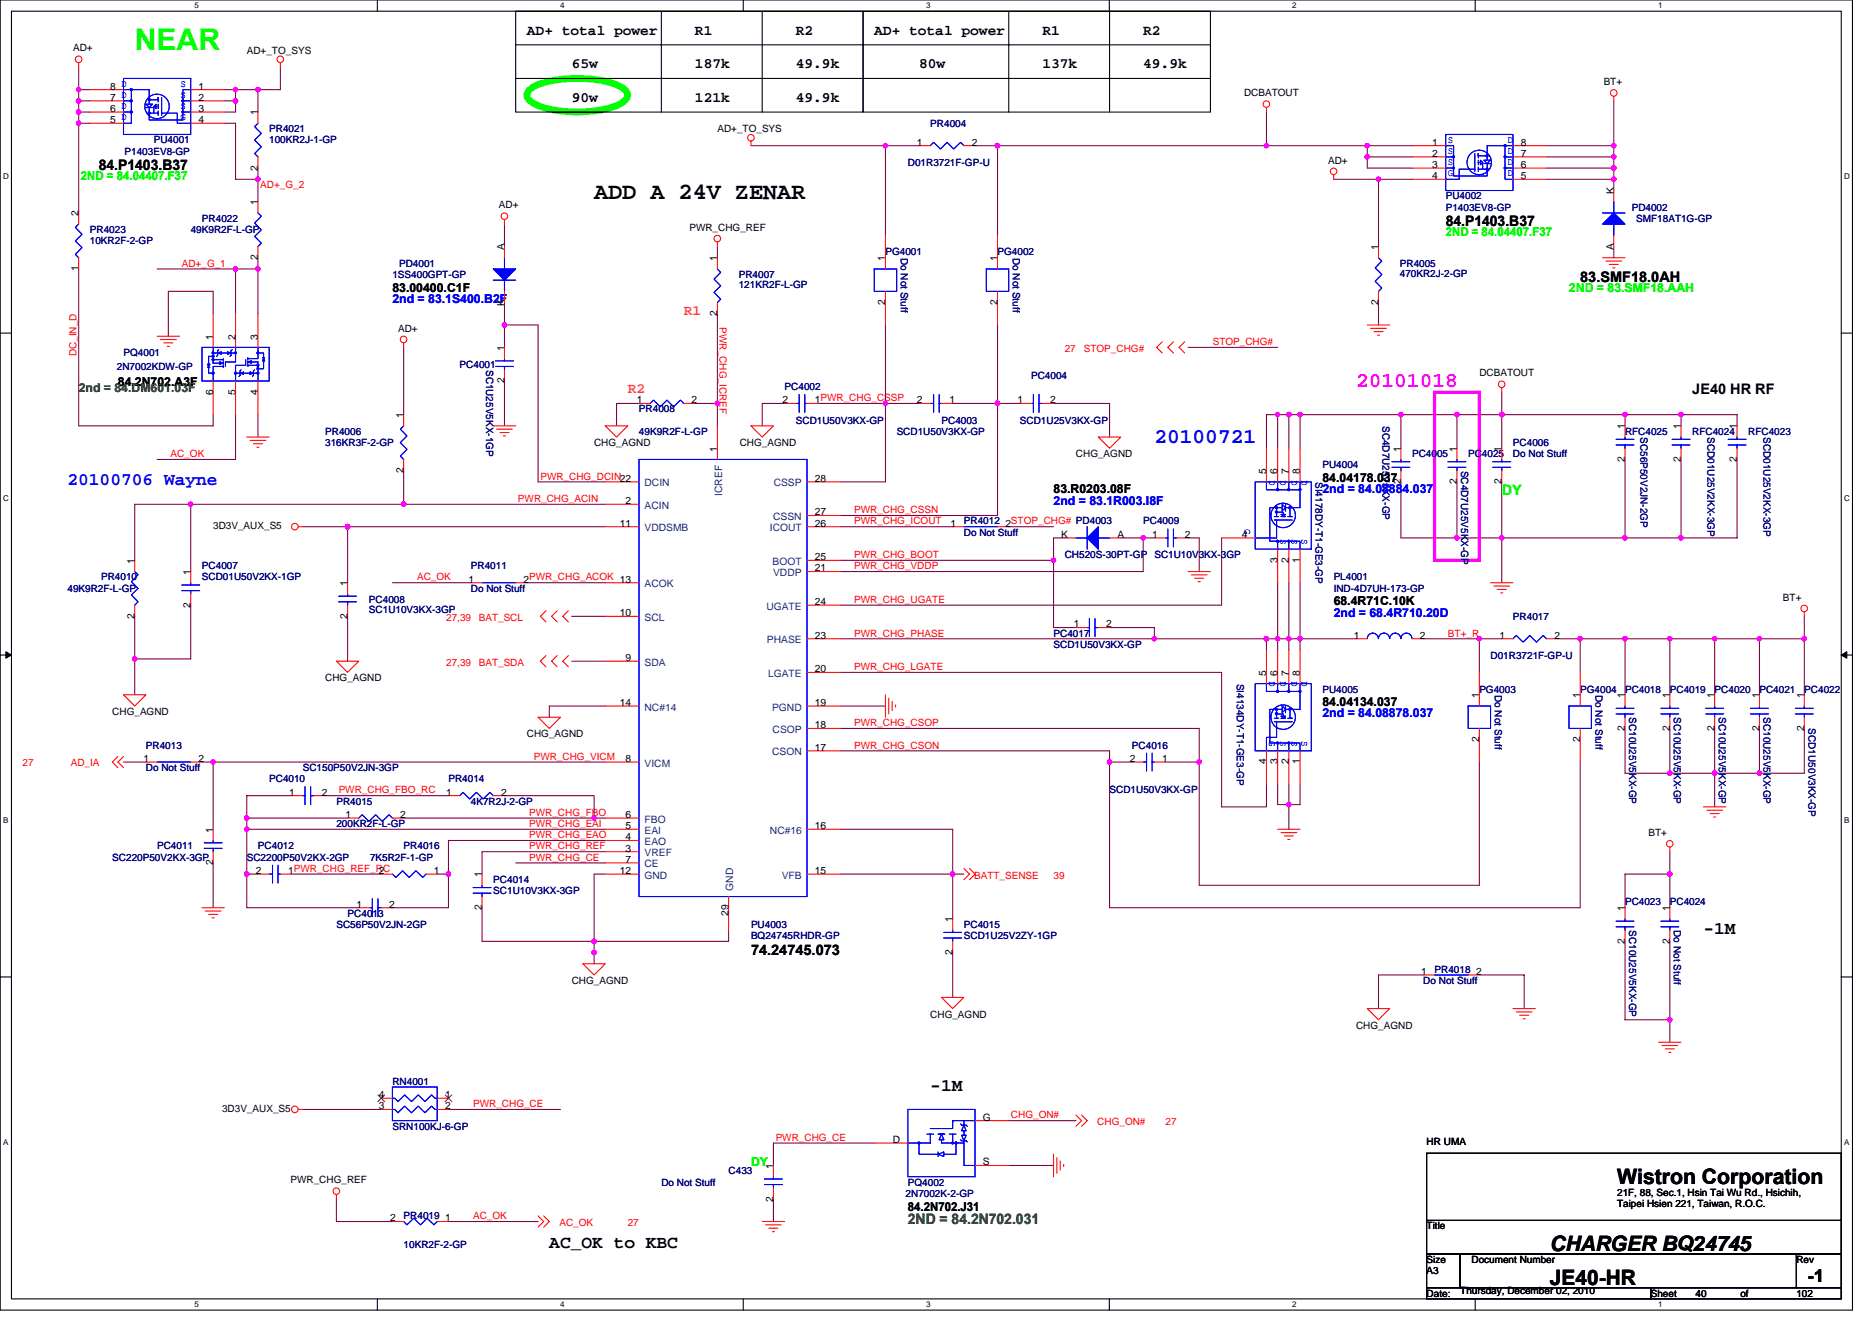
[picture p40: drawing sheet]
<svg xmlns="http://www.w3.org/2000/svg" width="297mm" height="210mm" viewBox="0 0 297 210" stroke-linecap="round" stroke-linejoin="round" font-family="sans-serif">
<defs><g id="words">
<text font-size="4.8" fill="#0f0" x="21.4" y="8">NEAR</text>
<text font-size="3.7" x="94.3" y="31.6">ADD A 24V ZENAR</text>
<text font-size="3.4" fill="#f0f" x="215.2" y="61.5">20101018</text>
<text font-size="3.4" fill="#00f" x="183.2" y="70.4">20100721</text>
<g font-size="3.4">
<text x="256.6" y="187.9">Wistron Corporation</text>
<text x="245.9" y="203.9">JE40-HR</text>
<text x="245.9" y="198.5">CHARGER BQ24745</text>
</g>
<text font-size="2.8" fill="#00f" x="10.7" y="77">20100706 Wayne</text>
<g font-size="2.8">
<text x="270.3" y="148.1">-1M</text>
<text x="147.6" y="173">-1M</text>
<text x="87.2" y="197.9">AC_OK to KBC</text>
<text x="286.8" y="203.4">-1</text>
</g>
<g font-size="2.3">
<text x="83.6" y="5.5">AD+ total power</text>
<text x="110.3" y="5.5">R1</text>
<text x="126.3" y="5.5">R2</text>
<text x="138.7" y="5.5">AD+ total power</text>
<text x="165.4" y="5.5">R1</text>
<text x="181.4" y="5.5">R2</text>
<text x="90.7" y="10.8">65w</text>
<text x="110.3" y="10.8">187k</text>
<text x="126.3" y="10.8">49.9k</text>
<text x="145.8" y="10.8">80w</text>
<text x="165.4" y="10.8">137k</text>
<text x="181.4" y="10.8">49.9k</text>
<text x="90.7" y="16.2">90w</text>
<text x="110.3" y="16.2">121k</text>
<text x="126.3" y="16.2">49.9k</text>
<text x="15.7" y="27">84.P1403.B37</text>
<text x="229.4" y="35.9">84.P1403.B37</text>
<text x="250.7" y="44.8">83.SMF18.0AH</text>
<text x="268.5" y="62.6">JE40 HR RF</text>
<text x="119.2" y="151.5">74.24745.073</text>
</g>
<g font-size="2.3" fill="#ff8000">
<text x="108.5" y="49.9">R1</text>
<text x="99.6" y="62.4">R2</text>
</g>
<text font-size="2.3" fill="#0f0" x="238.3" y="78.6">DY</text>
<text font-size="2.3" fill="#008000" x="144.1" y="194.2">2ND = 84.2N702.031</text>
<g font-size="1.9" fill="#0f0">
<text x="12.8" y="28.5">2ND = 84.04407.F37</text>
<text x="229.4" y="37.4">2ND = 84.04407.F37</text>
<text x="249" y="46.3">2ND = 83.SMF18.AAH</text>
<text x="119.2" y="185">DY</text>
</g>
<g font-size="1.9">
<text x="62.3" y="46.3">83.00400.C1F</text>
<text x="18.7" y="61.2">84.2N702.A3F</text>
<text x="209.8" y="76.5">84.04178.037</text>
<text x="167.2" y="78.3">83.R0203.08F</text>
<text x="211.6" y="96.1">68.4R71C.10K</text>
<text x="209.8" y="112.1">84.04134.037</text>
<text x="144.1" y="192.1">84.2N702.J31</text>
</g>
<g font-size="1.9" fill="#00f">
<text x="62.3" y="48">2nd = 83.1S400.B2F</text>
<text x="167.2" y="80.1">2nd = 83.1R003.I8F</text>
<text x="209.8" y="78.3">2nd = 84.08884.037</text>
<text x="211.6" y="97.8">2nd = 68.4R710.20D</text>
<text x="209.8" y="113.8">2nd = 84.08878.037</text>
</g>
<text font-size="1.9" fill="#008000" x="12.5" y="62.3">2nd = 84.DM601.03F</text>
<g font-size="1.6">
<text x="11.6" y="8.2">AD+</text>
<text x="39.2" y="8.5">AD+_TO_SYS</text>
<text x="17.5" y="17.8">6</text>
<text x="17.5" y="16">7</text>
<text x="17.5" y="14.2">8 D</text>
<text x="31.5" y="14.2">1</text>
<text x="31.5" y="16">2</text>
<text x="31.5" y="17.8">3</text>
<text x="197.4" y="15.3">DCBATOUT</text>
<text x="254.5" y="13.5">BT+</text>
<text x="17.5" y="19.5">5</text>
<text x="31.5" y="19.5">4</text>
<text x="40.9" y="18.3" transform="rotate(-90 40.9 18.3)">1</text>
<text x="113.8" y="21">AD+_TO_SYS</text>
<text x="145.5" y="23.1">1</text>
<text x="154.2" y="23.1">2</text>
<text x="227.3" y="23.1">1</text>
<text x="241.3" y="23.1">8</text>
<text x="40.9" y="27.1" transform="rotate(-90 40.9 27.1)">2</text>
<text x="210.7" y="26">AD+</text>
<text x="227.3" y="24.9">2</text>
<text x="227.3" y="26.6">3</text>
<text x="227.3" y="28.4">4</text>
<text x="241.3" y="28.4">5</text>
<text x="241.3" y="26.6">6</text>
<text x="241.3" y="24.9">7</text>
<text x="12.5" y="34.3" transform="rotate(-90 12.5 34.3)">2</text>
<text x="40.9" y="32.5" transform="rotate(-90 40.9 32.5)">1</text>
<text x="79.2" y="33.1">AD+</text>
<text x="256" y="30.8" transform="rotate(-90 256 30.8)">K</text>
<text x="40.9" y="41.3" transform="rotate(-90 40.9 41.3)">2</text>
<text x="80" y="39.6" transform="rotate(-90 80 39.6)">A</text>
<text x="109.4" y="36.6">PWR_CHG_REF</text>
<text x="113.8" y="41.4" transform="rotate(-90 113.8 41.4)">1</text>
<text x="140.5" y="41.4" transform="rotate(-90 140.5 41.4)">1</text>
<text x="158.3" y="41.4" transform="rotate(-90 158.3 41.4)">1</text>
<text x="218.7" y="39.6" transform="rotate(-90 218.7 39.6)">1</text>
<text x="256" y="39.7" transform="rotate(-90 256 39.7)">A</text>
<text x="12.5" y="43.1" transform="rotate(-90 12.5 43.1)">1</text>
<text x="33.8" y="53.9" transform="rotate(-90 33.8 53.9)">1</text>
<text x="37.4" y="53.9" transform="rotate(-90 37.4 53.9)">2</text>
<text x="40.9" y="53.9" transform="rotate(-90 40.9 53.9)">3</text>
<text x="63.2" y="52.6">AD+</text>
<text x="80" y="48.6" transform="rotate(-90 80 48.6)">K</text>
<text x="113.8" y="50.2" transform="rotate(-90 113.8 50.2)">2</text>
<text x="140.5" y="48.4" transform="rotate(-90 140.5 48.4)">2</text>
<text x="158.3" y="48.4" transform="rotate(-90 158.3 48.4)">2</text>
<text x="218.7" y="48.4" transform="rotate(-90 218.7 48.4)">2</text>
<text x="80" y="55.6" transform="rotate(-90 80 55.6)">1</text>
<text x="234.7" y="59.7">DCBATOUT</text>
<text x="33.8" y="62.6" transform="rotate(-90 33.8 62.6)">6</text>
<text x="37.4" y="62.6" transform="rotate(-90 37.4 62.6)">5</text>
<text x="40.9" y="62.6" transform="rotate(-90 40.9 62.6)">4</text>
<text x="80" y="60.8" transform="rotate(-90 80 60.8)">2</text>
<text x="101" y="64">1</text>
<text x="109.7" y="64">2</text>
<text x="124.1" y="64">2</text>
<text x="129.3" y="64">1PWR_CHG_CSSP</text>
<text x="145.5" y="64">2</text>
<text x="150.6" y="64">1</text>
<text x="161.5" y="64">1</text>
<text x="166.6" y="64">2</text>
<text x="64" y="66.3" transform="rotate(-90 64 66.3)">1</text>
<text x="94.3" y="70.8">CHG_AGND</text>
<text x="113.8" y="71.6" transform="rotate(-90 113.8 71.6)">1</text>
<text x="117.4" y="70.8">CHG_AGND</text>
<text x="222.3" y="71.6" transform="rotate(-90 222.3 71.6)">1</text>
<text x="231.2" y="71.6" transform="rotate(-90 231.2 71.6)">1</text>
<text x="238.3" y="71.6" transform="rotate(-90 238.3 71.6)">1</text>
<text x="257.8" y="68.1" transform="rotate(-90 257.8 68.1)">1</text>
<text x="266.7" y="68.1" transform="rotate(-90 266.7 68.1)">1</text>
<text x="275.6" y="68.1" transform="rotate(-90 275.6 68.1)">1</text>
<text x="64" y="75.1" transform="rotate(-90 64 75.1)">2</text>
<text x="129.3" y="76.4">28</text>
<text x="170.7" y="72.5">CHG_AGND</text>
<text x="200.9" y="75.2" transform="rotate(-90 200.9 75.2)">5</text>
<text x="202.7" y="75.2" transform="rotate(-90 202.7 75.2)">6</text>
<text x="204.5" y="75.2" transform="rotate(-90 204.5 75.2)">7</text>
<text x="206.3" y="75.2" transform="rotate(-90 206.3 75.2)">8</text>
<text x="222.3" y="76.8" transform="rotate(-90 222.3 76.8)">2</text>
<text x="231.2" y="76.8" transform="rotate(-90 231.2 76.8)">2</text>
<text x="238.3" y="76.8" transform="rotate(-90 238.3 76.8)">2</text>
<text x="257.8" y="73.3" transform="rotate(-90 257.8 73.3)">2</text>
<text x="266.7" y="73.3" transform="rotate(-90 266.7 73.3)">2</text>
<text x="275.6" y="73.3" transform="rotate(-90 275.6 73.3)">2</text>
<text x="33.8" y="83.9">3D3V_AUX_S5</text>
<text x="98.4" y="83.5">11</text>
<text x="99.2" y="80">2</text>
<text x="129.3" y="81.8">27</text>
<text x="129.3" y="83.5">26</text>
<text x="150.8" y="83.5">1</text>
<text x="159.5" y="83.5">2STOP_CHG# PD4003</text>
<text x="21.4" y="89.4" transform="rotate(-90 21.4 89.4)">1</text>
<text x="129.3" y="88.9">25</text>
<text x="168.4" y="85.3">K</text>
<text x="177.3" y="85.3">A</text>
<text x="182.8" y="85.3">1</text>
<text x="188" y="85.3">2</text>
<text x="197" y="85.3">4</text>
<text x="202.7" y="89.3" transform="rotate(-90 202.7 89.3)">3</text>
<text x="204.5" y="89.3" transform="rotate(-90 204.5 89.3)">2</text>
<text x="206.3" y="89.3" transform="rotate(-90 206.3 89.3)">1</text>
<text x="30.2" y="91.2" transform="rotate(-90 30.2 91.2)">1</text>
<text x="55.1" y="93" transform="rotate(-90 55.1 93)">1</text>
<text x="74.4" y="92.4">1</text>
<text x="83.1" y="92.4">2PWR_CHG_ACOK 13</text>
<text x="129.3" y="90.7">21</text>
<text x="129.3" y="96">24</text>
<text x="282.9" y="95.3">BT+</text>
<text x="21.4" y="98.2" transform="rotate(-90 21.4 98.2)">2</text>
<text x="30.2" y="96.4" transform="rotate(-90 30.2 96.4)">2</text>
<text x="55.1" y="98.2" transform="rotate(-90 55.1 98.2)">2</text>
<text x="98.4" y="97.8">10</text>
<text x="129.3" y="101.3">23</text>
<text x="170.4" y="99.5">1</text>
<text x="175.5" y="99.5">2</text>
<text x="214.8" y="101.3">1</text>
<text x="225.3" y="101.3">2</text>
<text x="237.9" y="101.3">1</text>
<text x="246.7" y="101.3">2</text>
<text x="99.2" y="104.9">9</text>
<text x="129.3" y="106.7">20</text>
<text x="200.9" y="107.2" transform="rotate(-90 200.9 107.2)">5</text>
<text x="202.7" y="107.2" transform="rotate(-90 202.7 107.2)">6</text>
<text x="204.5" y="107.2" transform="rotate(-90 204.5 107.2)">7</text>
<text x="206.3" y="107.2" transform="rotate(-90 206.3 107.2)">8</text>
<text x="17.8" y="113.4">CHG_AGND</text>
<text x="51.6" y="108.1">CHG_AGND</text>
<text x="98.4" y="112">14</text>
<text x="129.3" y="112">19</text>
<text x="234.7" y="110.8" transform="rotate(-90 234.7 110.8)">1</text>
<text x="250.7" y="110.8" transform="rotate(-90 250.7 110.8)">1</text>
<text x="257.8" y="110.8" transform="rotate(-90 257.8 110.8)">1</text>
<text x="264.9" y="110.8" transform="rotate(-90 264.9 110.8)">1</text>
<text x="272.1" y="110.8" transform="rotate(-90 272.1 110.8)">1</text>
<text x="279.2" y="110.8" transform="rotate(-90 279.2 110.8)">1</text>
<text x="286.3" y="110.8" transform="rotate(-90 286.3 110.8)">1</text>
<text x="83.6" y="117">CHG_AGND</text>
<text x="129.3" y="115.5">18</text>
<text x="129.3" y="119.1">17</text>
<text x="234.7" y="117.7" transform="rotate(-90 234.7 117.7)">2</text>
<text x="250.7" y="117.7" transform="rotate(-90 250.7 117.7)">2</text>
<text x="257.8" y="116" transform="rotate(-90 257.8 116)">2</text>
<text x="264.9" y="116" transform="rotate(-90 264.9 116)">2</text>
<text x="272.1" y="116" transform="rotate(-90 272.1 116)">2</text>
<text x="279.2" y="116" transform="rotate(-90 279.2 116)">2</text>
<text x="286.3" y="116" transform="rotate(-90 286.3 116)">2</text>
<text x="22.8" y="120.9">1</text>
<text x="31.5" y="120.9">2</text>
<text x="99.2" y="120.9">8</text>
<text x="179.3" y="120.9">2</text>
<text x="184.4" y="120.9">1</text>
<text x="200.9" y="121.3" transform="rotate(-90 200.9 121.3)">4</text>
<text x="202.7" y="121.3" transform="rotate(-90 202.7 121.3)">3</text>
<text x="204.5" y="121.3" transform="rotate(-90 204.5 121.3)">2</text>
<text x="206.3" y="121.3" transform="rotate(-90 206.3 121.3)">1</text>
<text x="45.9" y="126.2">1</text>
<text x="51.1" y="126.2">2</text>
<text x="54.8" y="129.8">1</text>
<text x="63.5" y="129.8">2</text>
<text x="70.8" y="126.2">1</text>
<text x="79.5" y="126.2">2</text>
<text x="99.2" y="129.8">6</text>
<text x="99.2" y="131.6">5</text>
<text x="129.3" y="131.6">16</text>
<text x="33.8" y="137.3" transform="rotate(-90 33.8 137.3)">2</text>
<text x="33.8" y="132.1" transform="rotate(-90 33.8 132.1)">1</text>
<text x="99.2" y="136.9">7</text>
<text x="99.2" y="133.3">4</text>
<text x="99.2" y="135.1">3</text>
<text x="261.6" y="132.6">BT+</text>
<text x="40.6" y="138.7">2</text>
<text x="45.7" y="138.7">1PWR_CHG_REF_RC</text>
<text x="56.6" y="144">1</text>
<text x="60.1" y="138.7">2</text>
<text x="61.7" y="144">2</text>
<text x="68.9" y="138.7">1</text>
<text x="76.5" y="139.2" transform="rotate(-90 76.5 139.2)">1</text>
<text x="98.4" y="138.7">12</text>
<text x="129.3" y="138.7">15</text>
<text x="76.5" y="144.4" transform="rotate(-90 76.5 144.4)">2</text>
<text x="115.6" y="145.3" transform="rotate(-90 115.6 145.3)">29</text>
<text x="151.1" y="146.3" transform="rotate(-90 151.1 146.3)">1</text>
<text x="257.8" y="149.7" transform="rotate(-90 257.8 149.7)">2</text>
<text x="257.8" y="144.5" transform="rotate(-90 257.8 144.5)">1</text>
<text x="264.9" y="149.7" transform="rotate(-90 264.9 149.7)">2</text>
<text x="264.9" y="144.5" transform="rotate(-90 264.9 144.5)">1</text>
<text x="151.1" y="151.5" transform="rotate(-90 151.1 151.5)">2</text>
<text x="225.5" y="154.7">1</text>
<text x="234.2" y="154.7">2</text>
<text x="90.7" y="156.1">CHG_AGND</text>
<text x="147.6" y="161.4">CHG_AGND</text>
<text x="215.2" y="163.2">CHG_AGND</text>
<text x="35.2" y="176.4">3D3V_AUX_S5</text>
<text x="60.1" y="176">3</text>
<text x="60.1" y="174.2">4</text>
<text x="70.6" y="174.2">1</text>
<text x="70.6" y="176">2</text>
<text x="156" y="177.8">G</text>
<text x="122.7" y="185.4" transform="rotate(-90 122.7 185.4)">1</text>
<text x="141.6" y="181.3">D</text>
<text x="156" y="184.9">S</text>
<text x="226.4" y="181.7">HR UMA</text>
<text x="46.1" y="187.7">PWR_CHG_REF</text>
<text x="122.7" y="190.6" transform="rotate(-90 122.7 190.6)">2</text>
<text x="256.6" y="189.7">21F, 88, Sec.1, Hsin Tai Wu Rd., Hsichih,</text>
<text x="256.6" y="191.5">Taipei Hsien 221, Taiwan, R.O.C.</text>
<text x="61.9" y="193.8">2</text>
<text x="70.6" y="193.8">1</text>
<text x="226.4" y="195.1">Title</text>
<text x="226.4" y="202.2">A3</text>
<text x="226.4" y="200.4">Size</text>
<text x="233.5" y="200.4">Document Number</text>
<text x="285" y="200.4">Rev</text>
<text x="226.4" y="205.7">Date:</text>
<text x="231.7" y="205.4">Thursday, December 02, 2010</text>
<text x="261.9" y="205.7">Sheet</text>
<text x="269" y="205.7">40</text>
<text x="276.2" y="205.7">of</text>
<text x="285" y="205.7">102</text>
</g>
<g font-size="1.6" fill="#00f">
<text x="19.2" y="17.3">D</text>
<text x="19.2" y="15.5">D</text>
<text x="19.2" y="13.9">D</text>
<text x="28.7" y="13.9">S</text>
<text x="28.7" y="15.5">S</text>
<text x="28.7" y="17.3">S</text>
<text x="19.2" y="19">D</text>
<text x="28.7" y="19">G</text>
<text x="229.8" y="22.8">S</text>
<text x="239.2" y="22.8">D</text>
<text x="229.8" y="24.4">S</text>
<text x="229.8" y="26.1">S</text>
<text x="229.8" y="27.9">G</text>
<text x="239.2" y="27.9">D</text>
<text x="239.2" y="26.1">D</text>
<text x="239.2" y="24.4">D</text>
<text x="201.4" y="76.1" transform="rotate(90 201.4 76.1)">D</text>
<text x="203.2" y="76.1" transform="rotate(90 203.2 76.1)">D</text>
<text x="204.9" y="76.1" transform="rotate(90 204.9 76.1)">D</text>
<text x="206.5" y="76.1" transform="rotate(90 206.5 76.1)">D</text>
<text x="197.5" y="83.9" transform="rotate(90 197.5 83.9)">G</text>
<text x="203.2" y="85.5" transform="rotate(90 203.2 85.5)">S</text>
<text x="204.9" y="85.5" transform="rotate(90 204.9 85.5)">S</text>
<text x="206.5" y="85.5" transform="rotate(90 206.5 85.5)">S</text>
<text x="201.4" y="108.1" transform="rotate(90 201.4 108.1)">D</text>
<text x="203.2" y="108.1" transform="rotate(90 203.2 108.1)">D</text>
<text x="204.9" y="108.1" transform="rotate(90 204.9 108.1)">D</text>
<text x="206.5" y="108.1" transform="rotate(90 206.5 108.1)">D</text>
<text x="201.4" y="117.5" transform="rotate(90 201.4 117.5)">G</text>
<text x="203.2" y="117.5" transform="rotate(90 203.2 117.5)">S</text>
<text x="204.9" y="117.5" transform="rotate(90 204.9 117.5)">S</text>
<text x="206.5" y="117.5" transform="rotate(90 206.5 117.5)">S</text>
</g>
<g font-size="1.6" fill="#000080">
<text x="24.4" y="22.8">PU4001</text>
<text x="42.7" y="21">PR4021</text>
<text x="42.7" y="22.8">100KR2J-1-GP</text>
<text x="147.6" y="20.1">PR4004</text>
<text x="19.8" y="24.5">P1403EV8-GP</text>
<text x="144.1" y="26.3">D01R3721F-GP-U</text>
<text x="32" y="35.2">PR4022</text>
<text x="229.4" y="31.6">PU4002</text>
<text x="229.4" y="33.4">P1403EV8-GP</text>
<text x="258.9" y="33.4">PD4002</text>
<text x="259.6" y="35.2">SMF18AT1G-GP</text>
<text x="14.3" y="37">PR4023</text>
<text x="14.3" y="38.8">10KR2F-2-GP</text>
<text x="30.3" y="37">49K9R2F-L-GP</text>
<text x="140.5" y="40.5">PG4001</text>
<text x="142.9" y="40.9" transform="rotate(90 142.9 40.9)">Do Not Stuff</text>
<text x="158.3" y="40.5">PG4002</text>
<text x="160.7" y="40.9" transform="rotate(90 160.7 40.9)">Do Not Stuff</text>
<text x="62.3" y="44.1">1SS400GPT-GP</text>
<text x="63.3" y="42.3">PD4001</text>
<text x="117.2" y="44.1">PR4007</text>
<text x="117.2" y="45.7">121KR2F-L-GP</text>
<text x="222.1" y="42.3">PR4005</text>
<text x="222.1" y="43.9">470KR2J-2-GP</text>
<text x="18.5" y="58.7">2N7002KDW-GP</text>
<text x="19.6" y="56.5">PQ4001</text>
<text x="72.9" y="58.3">PC4001</text>
<text x="77.1" y="58.7" transform="rotate(90 77.1 58.7)">SC1U25V5KX-1GP</text>
<text x="101.4" y="65.4">PR4008</text>
<text x="124.5" y="61.9">PC4002</text>
<text x="163.6" y="60.1">PC4004</text>
<text x="51.6" y="69">PR4006</text>
<text x="51.6" y="70.8">316KR3F-2-GP</text>
<text x="101.4" y="69">49K9R2F-L-GP</text>
<text x="126.3" y="67.2">SCD1U50V3KX-GP</text>
<text x="142.3" y="69">SCD1U50V3KX-GP</text>
<text x="149.4" y="67.2">PC4003</text>
<text x="161.8" y="67.2">SCD1U25V3KX-GP</text>
<text x="219.4" y="67.6" transform="rotate(90 219.4 67.6)">SC4D7U25V5KX-GP</text>
<text x="240.1" y="70.8">PC4006</text>
<text x="257.8" y="69">RFC4025</text>
<text x="260.3" y="69.3" transform="rotate(90 260.3 69.3)">SC56P50V2JN-2GP</text>
<text x="268.5" y="69">RFC4024</text>
<text x="271" y="69.3" transform="rotate(90 271 69.3)">SCD01U25V2KX-3GP</text>
<text x="277.4" y="69">RFC4023</text>
<text x="279.8" y="69.3" transform="rotate(90 279.8 69.3)">SCD01U25V2KX-3GP</text>
<text x="208.7" y="76.5" transform="rotate(90 208.7 76.5)">SI4178DY-T1-GE3-GP</text>
<text x="209.8" y="74.3">PU4004</text>
<text x="224.1" y="72.5">PC4005</text>
<text x="231.8" y="74.7" transform="rotate(90 231.8 74.7)">SC4D7U25V5KX-GP</text>
<text x="233" y="72.5">PC4025</text>
<text x="240.1" y="72.5">Do Not Stuff</text>
<text x="152.9" y="83.2">PR4012</text>
<text x="181.4" y="83.2">PC4009</text>
<text x="152.9" y="85">Do Not Stuff</text>
<text x="168.9" y="88.5">CH520S-30PT-GP</text>
<text x="183.2" y="88.5">SC1U10V3KX-3GP</text>
<text x="10.7" y="93.9">49K9R2F-L-GP</text>
<text x="16" y="92.1">PR4010</text>
<text x="32" y="90.3">PC4007</text>
<text x="32" y="92.1">SCD01U50V2KX-1GP</text>
<text x="58.5" y="95.7">PC4008</text>
<text x="74.7" y="90.3">PR4011</text>
<text x="74.7" y="93.9">Do Not Stuff</text>
<text x="211.6" y="92.1">PL4001</text>
<text x="211.6" y="93.9">IND-4D7UH-173-GP</text>
<text x="58.5" y="97.3">SC1U10V3KX-3GP</text>
<text x="167.2" y="101">PC4017</text>
<text x="240.1" y="98.3">PR4017</text>
<text x="167.2" y="102.8">SCD1U50V3KX-GP</text>
<text x="236.5" y="104.5">D01R3721F-GP-U</text>
<text x="196.3" y="108.5" transform="rotate(90 196.3 108.5)">SI4134DY-T1-GE3-GP</text>
<text x="209.8" y="109.9">PU4005</text>
<text x="234.7" y="109.9">PG4003</text>
<text x="237.2" y="110.2" transform="rotate(90 237.2 110.2)">Do Not Stuff</text>
<text x="250.7" y="109.9">PG4004</text>
<text x="253.2" y="110.2" transform="rotate(90 253.2 110.2)">Do Not Stuff</text>
<text x="257.8" y="109.9">PC4018</text>
<text x="258.5" y="113.8" transform="rotate(90 258.5 113.8)">SC10U25V5KX-GP</text>
<text x="265" y="109.9">PC4019</text>
<text x="265.6" y="113.8" transform="rotate(90 265.6 113.8)">SC10U25V5KX-GP</text>
<text x="272.1" y="109.9">PC4020</text>
<text x="272.7" y="113.8" transform="rotate(90 272.7 113.8)">SC10U25V5KX-GP</text>
<text x="279.2" y="109.9">PC4021</text>
<text x="279.8" y="113.8" transform="rotate(90 279.8 113.8)">SC10U25V5KX-GP</text>
<text x="286.3" y="109.9">PC4022</text>
<text x="23.2" y="118.8">PR4013</text>
<text x="179.6" y="118.8">PC4016</text>
<text x="287" y="115.6" transform="rotate(90 287 115.6)">SCD1U50V3KX-GP</text>
<text x="23.2" y="122.3">Do Not Stuff</text>
<text x="42.7" y="124.1">PC4010</text>
<text x="48" y="122.3">SC150P50V2JN-3GP</text>
<text x="71.2" y="124.1">PR4014</text>
<text x="176.1" y="125.9">SCD1U50V3KX-GP</text>
<text x="53.4" y="127.7">PR4015</text>
<text x="53.4" y="131.2">200KR2F-L-GP</text>
<text x="74.7" y="127.7">4K7R2J-2-GP</text>
<text x="17.8" y="136.5">SC220P50V2KX-3GP</text>
<text x="24.9" y="134.8">PC4011</text>
<text x="39.2" y="136.5">SC2200P50V2KX-2GP</text>
<text x="40.9" y="134.8">PC4012</text>
<text x="58.7" y="136.5">7K5R2F-1-GP</text>
<text x="64" y="134.8">PR4016</text>
<text x="78.3" y="140.1">PC4014</text>
<text x="78.3" y="141.9">SC1U10V3KX-3GP</text>
<text x="257.8" y="143.7">PC4023</text>
<text x="265" y="143.7">PC4024</text>
<text x="53.4" y="147.2">SC56P50V2JN-2GP</text>
<text x="55.2" y="145.4">PC4013</text>
<text x="119.2" y="147.2">PU4003</text>
<text x="119.2" y="149">BQ24745RHDR-GP</text>
<text x="152.9" y="147.2">PC4015</text>
<text x="152.9" y="149">SCD1U25V2ZY-1GP</text>
<text x="258.5" y="147.6" transform="rotate(90 258.5 147.6)">SC10U25V5KX-GP</text>
<text x="265.6" y="147.6" transform="rotate(90 265.6 147.6)">Do Not Stuff</text>
<text x="227.6" y="154.3">PR4018</text>
<text x="225.8" y="156.1">Do Not Stuff</text>
<text x="62.3" y="172.1">RN4001</text>
<text x="62.3" y="179.2">SRN100KJ-6-GP</text>
<text x="104.9" y="188.1">Do Not Stuff</text>
<text x="115.6" y="186.3">C433</text>
<text x="143.7" y="189.9">2N7002K-2-GP</text>
<text x="144.1" y="188.1">PQ4002</text>
<text x="64" y="193.4">PR4019</text>
<text x="64" y="198.1">10KR2F-2-GP</text>
</g>
<g font-size="1.6" fill="#f00">
<text x="41.3" y="29.9">AD+_G_2</text>
<text x="28.8" y="42.3">AD+_G_1</text>
<text x="114.2" y="51.9" transform="rotate(90 114.2 51.9)">PWR_CHG_ICREF</text>
<text x="12.1" y="56.5" transform="rotate(-90 12.1 56.5)">DC_IN_D</text>
<text x="168.9" y="55.8">27</text>
<text x="172" y="55.8">STOP_CHG#</text>
<text x="192.4" y="54.8">STOP_CHG#</text>
<text x="27.1" y="72.5">AC_OK</text>
<text x="85.7" y="76.1">PWR_CHG_DCIN22</text>
<text x="82.2" y="79.7">PWR_CHG_ACIN</text>
<text x="135.5" y="83.2">PWR_CHG_ICOUT</text>
<text x="135.5" y="81.4">PWR_CHG_CSSN</text>
<text x="135.5" y="88.5">PWR_CHG_BOOT</text>
<text x="66.2" y="92.1">AC_OK</text>
<text x="135.5" y="95.7">PWR_CHG_UGATE</text>
<text x="135.5" y="90.3">PWR_CHG_VDDP</text>
<text x="70.8" y="98.5">27,39</text>
<text x="76" y="98.5">BAT_SCL</text>
<text x="135.5" y="101">PWR_CHG_PHASE</text>
<text x="229.8" y="101">BT+_R</text>
<text x="70.8" y="105.6">27,39</text>
<text x="76" y="105.6">BAT_SDA</text>
<text x="135.5" y="106.3">PWR_CHG_LGATE</text>
<text x="135.5" y="115.2">PWR_CHG_CSOP</text>
<text x="135.5" y="118.8">PWR_CHG_CSON</text>
<text x="3.6" y="121.6">27</text>
<text x="11.2" y="121.6">AD_IA</text>
<text x="53.7" y="125.9">PWR_CHG_FBO_RC</text>
<text x="84.7" y="120.5">PWR_CHG_VICM</text>
<text x="84" y="129.4">PWR_CHG_FBO</text>
<text x="84" y="131.2">PWR_CHG_EAI</text>
<text x="84" y="133">PWR_CHG_EAO</text>
<text x="84" y="134.8">PWR_CHG_REF</text>
<text x="84" y="136.5">PWR_CHG_CE</text>
<text x="154.6" y="139.4">BATT_SENSE</text>
<text x="167.2" y="139.4">39</text>
<text x="75.1" y="175.7">PWR_CHG_CE</text>
<text x="160.4" y="177.4">CHG_ON#</text>
<text x="174.1" y="178.5">CHG_ON#</text>
<text x="185" y="178.5">27</text>
<text x="123.1" y="181">PWR_CHG_CE</text>
<text x="75.1" y="193.4">AC_OK</text>
<text x="88.8" y="194.5">AC_OK</text>
<text x="99.6" y="194.5">27</text>
</g>
<g font-size="1.6" fill="#004080">
<text x="102.3" y="77.2">DCIN</text>
<text x="122.8" y="77.2">CSSP</text>
<text x="102.3" y="80.7">ACIN</text>
<text x="114.6" y="78.7" transform="rotate(-90 114.6 78.7)">ICREF</text>
<text x="122.7" y="82.5">CSSN</text>
<text x="102.3" y="84.3">VDDSMB</text>
<text x="122.1" y="84.3">ICOUT</text>
<text x="122.6" y="89.6">BOOT</text>
<text x="102.3" y="93.2">ACOK</text>
<text x="122.7" y="91.4">VDDP</text>
<text x="102.3" y="98.5">SCL</text>
<text x="121.6" y="96.7">UGATE</text>
<text x="102.3" y="105.6">SDA</text>
<text x="121.7" y="102.1">PHASE</text>
<text x="121.9" y="107.4">LGATE</text>
<text x="102.3" y="112.7">NC#14</text>
<text x="122.5" y="112.7">PGND</text>
<text x="122.5" y="119.8">CSON</text>
<text x="122.6" y="116.3">CSOP</text>
<text x="102.3" y="121.6">VICM</text>
<text x="102.3" y="130.5">FBO</text>
<text x="102.3" y="137.6">CE</text>
<text x="102.3" y="132.3">EAI</text>
<text x="102.3" y="134.1">EAO</text>
<text x="102.3" y="135.8">VREF</text>
<text x="122.2" y="132.3">NC#16</text>
<text x="102.3" y="139.4">GND</text>
<text x="116.3" y="141.4" transform="rotate(-90 116.3 141.4)">GND</text>
<text x="124" y="139.4">VFB</text>
</g>
<g font-size="1.3">
<text x="30.8" y="1.3">5</text>
<text x="88.9" y="1.3">4</text>
<text x="147" y="1.3">3</text>
<text x="205" y="1.3">2</text>
<text x="263.1" y="1.3">1</text>
<text x=".5" y="28.4">D</text>
<text x="292.6" y="28.4">D</text>
<text x=".5" y="79.5">C</text>
<text x="292.6" y="79.5">C</text>
<text x=".5" y="130.6">B</text>
<text x="292.6" y="130.6">B</text>
<text x=".5" y="181.7">A</text>
<text x="292.6" y="181.7">A</text>
<text x="30.8" y="207.4">5</text>
<text x="88.9" y="207.4">4</text>
<text x="147" y="207.4">3</text>
<text x="205" y="207.4">2</text>
<text x="263.1" y="207.4">1</text>
</g>
</g></defs>
<path d="M0 0h293.9v207.9h-293.9zM1.8 1.8h290.4v204.3h-290.4z" fill="none" stroke="#000" stroke-width=".17"/>
<g fill="#fff">
<path d="M30.8 .2h.7v1.4h-.7z"/>
<path d="M30.8 206.3h.7v1.4h-.7z"/>
</g>
<path d="M59.9 0v1.8M59.9 206.1v1.8" fill="none" stroke="#000" stroke-width=".17"/>
<g fill="#fff">
<path d="M88.9 .2h.7v1.4h-.7z"/>
<path d="M88.9 206.3h.7v1.4h-.7z"/>
</g>
<path d="M117.9 0v1.8M117.9 206.1v1.8" fill="none" stroke="#000" stroke-width=".17"/>
<g fill="#fff">
<path d="M147 .2h.7v1.4h-.7z"/>
<path d="M147 206.3h.7v1.4h-.7z"/>
</g>
<path d="M176 0v1.8M176 206.1v1.8" fill="none" stroke="#000" stroke-width=".17"/>
<g fill="#fff">
<path d="M205 .2h.7v1.4h-.7z"/>
<path d="M205 206.3h.7v1.4h-.7z"/>
</g>
<path d="M234.1 0v1.8M234.1 206.1v1.8" fill="none" stroke="#000" stroke-width=".17"/>
<g fill="#fff">
<path d="M263.1 .2h.7v1.4h-.7z"/>
<path d="M263.1 206.3h.7v1.4h-.7z"/>
<path d="M.5 27.3h.9v1.4h-.9z"/>
<path d="M292.6 27.3h.9v1.4h-.9z"/>
<path d="M.5 78.4h.9v1.4h-.9z"/>
<path d="M292.6 78.4h.9v1.4h-.9z"/>
</g>
<path d="M0 52.9h1.8M292.2 52.9h1.7" fill="none" stroke="#000" stroke-width=".17"/>
<g fill="#fff">
<path d="M.5 129.5h.8v1.4h-.8z"/>
<path d="M292.6 129.5h.9v1.4h-.9z"/>
</g>
<path d="M0 103.9h1.8M292.2 103.9h1.7" fill="none" stroke="#000" stroke-width=".17"/>
<path d="M.9 103.4l.9 .5-.9 .5zM292.2 103.9l.8-.5v1z" fill="#000" stroke="#000" stroke-width=".16"/>
<g fill="#fff">
<path d="M.5 180.5h.8v1.4h-.8z"/>
<path d="M292.6 180.5h.9v1.4h-.9z"/>
</g>
<g fill="none" stroke="#000" stroke-width=".17">
<path d="M81.8 1.8h55.1v16h-55.1zM81.8 12.4h110.3M81.8 7.1h110.3M104.9 1.8v16M120.9 1.8v16M136.9 1.8h55.2v16h-55.2zM160.1 1.8v16M176.1 1.8v16M0 155h1.8M292.2 155h1.7M226.4 199h5.3v5.3h-5.3zM226.4 183h65.8v10.6h-65.8z"/>
<path d="M226.4 193.6h65.8v5.4h-65.8zM231.7 199h53.3v5.3h-53.3zM285 199h7.2v5.3h-7.2zM226.4 204.3h35.5v1.8h-35.5zM261.9 204.3h30.3v1.8h-30.3z"/>
</g>
<g fill="none" stroke="#800040" stroke-width=".17">
<path d="M12.5 19.6h1.8M12.5 10.7v23.1M12.5 14.2h1.8M12.5 16h1.8M12.5 17.8h1.8M35.6 19.6h1.8v8.8h3.5M35.6 16h1.8M37.4 14.2v3.6h-1.8M40.9 14.2v3.6M44.5 10.7v3.5h-8.9M201 17.8v5.3M256.1 16v14.2"/>
<path d="M40.9 26.7v5.3M80 35.6v3.5M113.8 39.1v1.8M119.2 23.1h26.6M140.5 23.1v14.2M154.7 23.1h69.4M158.3 23.1v14.2M211.6 28.4h12.5M217 23.1v3.6h7.1M217 24.9h7.1M218.7 28.4v10.7M245.4 28.4h10.7"/>
<path d="M245.4 23.1h10.7M245.4 26.7h10.7M245.4 24.9h10.7M256.1 39.1v1.8M12.5 42.7v24.9h21.3v-1.8M24.9 42.7h16M33.8 49.8v-3.6h-7.1v7.1M37.4 42.7v7.1M40.9 40.9v8.9M64 55.1v10.7M80 48v7.1M80 51.6h5.4v24.9h10.7"/>
<path d="M113.8 49.8v17.8M140.5 51.6v24.9h-7.1M158.3 51.6v30.2h-24.9M188.5 55.1h14.2M218.7 48v3.6M37.4 65.8v7.1h-12.5M40.9 65.8v3.5M64 74.7v5.3M80 60.5v7.1M101.4 64h-3.6v3.6M110.3 64h3.5M124.5 64h-3.6v3.6"/>
<path d="M129.8 64h16M151.2 64h10.6M167.2 64h8.9v5.3M202.7 65.8v5.3M204.5 65.4v5.7M206.3 65.8v5.3M222.3 65.8v5.3M222.3 76.5v8.8h44.4M231.2 65.8v5.3M231.2 76.5v8.8M238.3 62.2v8.9M238.3 76.5v16"/>
<path d="M257.8 65.8h-56.8v5.3M257.8 72.9v12.4M266.7 67.6v-1.8h8.9v1.8M266.7 65.8h-8.9v1.8M266.7 72.9v12.4h8.9v-12.4M21.4 97.8v12.4M30.3 80v10.7M30.3 96v8.5h-8.9M48 83.6h48.1M55.2 83.6v8.9M55.2 97.8v7.1M62.3 92.5h12.4"/>
<path d="M83.6 92.5h12.5M90.7 97.8h5.4M96.1 80h-74.7v8.9M133.4 83.6h17.8M133.4 88.9h33.8M160.1 83.6h7.1M167.2 88.9v10.7h3.5M168.9 85.3h-1.7v3.6M176.1 99.6h7.1v1.7M177.8 85.3h5.4M181.4 85.3v5.4h-48M188.5 85.3h1.8v5.4"/>
<path d="M193.8 85.3v10.7h-60.4M202.7 92.5v10.6M204.5 92.5v10.6M206.3 92.5v10.6M286.3 97.8v12.4M90.7 104.9h5.4M96.1 112h-8.9v1.8M133.4 106.7h60.4v21.3h7.2v-3.5M133.4 101.3h81.8M133.4 119.1h42.7v24.9h74.6v-23.1M133.4 115.6h56.9v24.9h44.4v-19.6M133.4 112h7.1"/>
<path d="M201 101.3v1.8M225.8 101.3h12.5M234.7 101.3v5.4M247.2 101.3h39.1M250.7 101.3v5.4M257.8 115.6v7.1h28.5v-7.1M257.8 101.3v8.9M265 101.3v8.9M265 115.6v7.1M272.1 101.3v8.9M272.1 115.6v12.4M279.2 101.3v8.9"/>
<path d="M279.2 115.6v7.1M19.6 120.9h3.6M32 120.9h64.1M33.8 120.9v10.7M33.8 136.9v7.1M39.2 131.6h56.9M39.2 138.7h1.7M39.2 129.8h16M46.3 138.7h14.2M46.3 126.2h-7.1v17.8h17.7M51.6 126.2h19.6M64 129.8h32.1"/>
<path d="M69.4 138.7h1.8M80 126.2h14.3v3.6M81.8 136.9h14.3M96.1 138.7h-1.8v14.2M96.1 133.3h-24.9v10.7h-8.9M96.1 135.1h-19.6v3.6M133.4 131.6h17.8v14.2M133.4 138.7h19.5M176.1 120.9h3.5M185 120.9h5.3M202.7 124.5v3.2h3.6v-3.2M204.5 124.5v7.1"/>
<path d="M265 135.1v8.9M265 138.7h-7.2v5.3M76.5 144v5.4h39.1v-1.8M151.2 151.1v7.1M225.8 154.7h-7.1v5.3M234.7 154.7h7.1v5.3M257.8 149.4v12.4h7.2M265 149.4v16M48 176h12.5M71.2 176h17.7M160.1 177.8h10.6M53.4 190.2v3.6h8.9"/>
<path d="M71.2 193.8h14.2M122.7 190.2v3.6M138.7 181.4h-16v3.5M160.1 184.9h7.1"/>
</g>
<g fill="#f0f" stroke="#f0f" stroke-width=".17">
<circle cx="40.9" cy="28.4" r=".35"/>
<circle cx="40.9" cy="42.7" r=".35"/>
<circle cx="12.5" cy="16" r=".35"/>
<circle cx="12.5" cy="14.2" r=".35"/>
<circle cx="37.4" cy="42.7" r=".35"/>
<circle cx="37.4" cy="16" r=".35"/>
<circle cx="40.9" cy="14.2" r=".35"/>
<circle cx="37.4" cy="14.2" r=".35"/>
<circle cx="12.5" cy="19.5" r=".35"/>
<circle cx="12.5" cy="17.8" r=".35"/>
<circle cx="272.1" cy="122.7" r=".35"/>
<circle cx="256.1" cy="23.1" r=".35"/>
<circle cx="256.1" cy="24.9" r=".35"/>
<circle cx="264.9" cy="101.3" r=".35"/>
<circle cx="279.2" cy="101.3" r=".35"/>
<circle cx="200.9" cy="101.3" r=".35"/>
<circle cx="183.2" cy="101.3" r=".35"/>
<circle cx="167.2" cy="88.9" r=".35"/>
<circle cx="55.1" cy="83.6" r=".35"/>
<circle cx="176" cy="120.9" r=".35"/>
<circle cx="94.3" cy="149.3" r=".35"/>
<circle cx="21.4" cy="104.5" r=".35"/>
<circle cx="238.3" cy="65.8" r=".35"/>
<circle cx="204.5" cy="101.3" r=".35"/>
<circle cx="218.7" cy="28.4" r=".35"/>
<circle cx="200.9" cy="23.1" r=".35"/>
<circle cx="158.3" cy="23.1" r=".35"/>
<circle cx="94.3" cy="129.8" r=".35"/>
<circle cx="204.5" cy="65.8" r=".35"/>
<circle cx="39.1" cy="129.8" r=".35"/>
<circle cx="190.3" cy="120.9" r=".35"/>
<circle cx="279.2" cy="122.7" r=".35"/>
<circle cx="216.9" cy="23.1" r=".35"/>
<circle cx="216.9" cy="24.9" r=".35"/>
<circle cx="256.1" cy="26.7" r=".35"/>
<circle cx="256.1" cy="28.4" r=".35"/>
<circle cx="272.1" cy="101.3" r=".35"/>
<circle cx="140.5" cy="23.1" r=".35"/>
<circle cx="64" cy="80" r=".35"/>
<circle cx="151.2" cy="138.7" r=".35"/>
<circle cx="39.1" cy="138.7" r=".35"/>
<circle cx="286.3" cy="101.3" r=".35"/>
<circle cx="257.8" cy="101.3" r=".35"/>
<circle cx="264.9" cy="122.7" r=".35"/>
<circle cx="39.1" cy="131.6" r=".35"/>
<circle cx="250.7" cy="101.3" r=".35"/>
<circle cx="234.7" cy="101.3" r=".35"/>
<circle cx="158.3" cy="64" r=".35"/>
<circle cx="140.5" cy="64" r=".35"/>
<circle cx="71.1" cy="138.7" r=".35"/>
<circle cx="238.3" cy="85.3" r=".35"/>
<circle cx="206.3" cy="101.3" r=".35"/>
<circle cx="202.7" cy="65.8" r=".35"/>
<circle cx="94.3" cy="151.1" r=".35"/>
<circle cx="206.3" cy="65.8" r=".35"/>
<circle cx="80" cy="51.5" r=".35"/>
<circle cx="181.4" cy="85.3" r=".35"/>
<circle cx="33.8" cy="120.9" r=".35"/>
<circle cx="202.7" cy="101.3" r=".35"/>
<circle cx="30.3" cy="80" r=".35"/>
<circle cx="113.8" cy="64" r=".35"/>
<circle cx="204.5" cy="127.6" r=".35"/>
<circle cx="257.8" cy="65.8" r=".35"/>
<circle cx="266.7" cy="65.8" r=".35"/>
<circle cx="257.8" cy="85.3" r=".35"/>
<circle cx="266.7" cy="85.3" r=".35"/>
<circle cx="231.2" cy="65.8" r=".35"/>
<circle cx="222.3" cy="65.8" r=".35"/>
<circle cx="231.2" cy="85.3" r=".35"/>
<circle cx="264.9" cy="161.8" r=".35"/>
<circle cx="264.9" cy="138.7" r=".35"/>
</g>
<g fill="none" stroke="#f00" stroke-width=".17">
<path d="M12.5 9.9v.8M14.3 14.2h5.3M14.3 16h5.3M14.3 17.8h5.3M14.3 19.6h5.3M30.3 14.2h5.3M30.3 16h5.3M30.3 17.8h5.3M30.3 19.6h5.3M40.9 17.8v1.8M44.5 9.9v.8M201 17.1v.7"/>
<path d="M256.1 15.3v.7M12.5 33.8v1.8M40.9 24.9v1.8M40.9 32v1.8M40.9 39.1v1.8M80 34.8v.8M80 39.1v1.8M113.8 38.4v.7M119.2 22.4v.7M140.5 37.3v5.4M145.8 23.1h1.8M152.9 23.1h1.8"/>
<path d="M158.3 37.3v5.4M211.6 27.7v.7M218.7 39.1v1.8M224.1 23.1h5.3M224.1 24.9h5.3M224.1 26.7h5.3M224.1 28.4h5.3M240.1 23.1h5.3M240.1 24.9h5.3M240.1 26.7h5.3M240.1 28.4h5.3M256.1 30.2v1.8"/>
<path d="M256.1 37.3v1.8M12.5 40.9v1.8M24.9 53.3h3.6M25.5 53.9h2.5M26 54.4h1.4M26.5 54.9h.4M33.8 49.8v5.3M37.4 49.8v5.3M40.9 49.8v5.3M64 54.4v.7M80 46.2v1.8M80 55.1v1.8"/>
<path d="M80 58.7v1.8M113.8 40.9v1.8M113.8 48v1.8M140.5 46.2v5.4M158.3 46.2v5.4M184.4 54.2l-.9 .9 .9 .9M186.2 54.2l-.9 .9 .9 .9M188 54.2l-.9 .9 .9 .9M217 51.6h3.5M217.5 52.1h2.5M218 52.6h1.5M218.6 53.2h.3"/>
<path d="M218.7 46.2v1.8M254.3 40.9h3.5M254.8 41.4h2.5M255.4 42h1.4M255.9 42.5h.3M33.8 60.5v5.3M37.4 60.5v5.3M39.2 69.3h3.5M39.7 69.9h2.5M40.2 70.4h1.5M40.8 71h.3M40.9 60.5v5.3"/>
<path d="M64 65.8v1.8M64 72.9v1.8M78.3 67.6h3.5M78.8 68.1h2.5M79.3 68.6h1.5M79.9 69.2h.3M96.1 67.6h3.5l-1.8 1.7zM96.1 76.5h5.3M101.4 64h1.8M108.5 64h1.8M113.8 67.6v5.3M119.2 67.6h3.5l-1.8 1.7z"/>
<path d="M124.5 64h1.8M128.1 64h1.7M128.1 76.5h5.3M145.8 64h1.8M149.4 64h1.8M161.8 64h1.8M165.4 64h1.8M174.3 69.3h3.5l-1.7 1.8zM201 71.1v5.4M202.7 71.1v5.4M204.5 71.1v5.4M206.3 71.1v5.4"/>
<path d="M222.3 71.1v1.8M222.3 74.7v1.8M231.2 71.1v1.8M231.2 74.7v1.8M238.3 61.5v.7M238.3 71.1v1.8M238.3 74.7v1.8M257.8 67.6v1.7M257.8 71.1v1.8M266.7 67.6v1.7M266.7 71.1v1.8M275.6 67.6v1.7"/>
<path d="M275.6 71.1v1.8M21.4 88.9v1.8M21.4 96v1.8M30.3 90.7v1.8M30.3 94.2v1.8M47.3 83.6h.7M55.2 92.5v1.7M55.2 96v1.8M74.7 92.5h1.8M81.8 92.5h1.8M86.6 96.9l-.9 .9 .9 .9M88.4 96.9l-.9 .9 .9 .9"/>
<path d="M90.2 96.9l-.9 .9 .9 .9M96.1 83.6h5.3M96.1 92.5h5.3M96.1 97.8h5.3M96.1 80h5.3M128.1 83.6h5.3M128.1 90.7h5.3M128.1 81.8h5.3M128.1 88.9h5.3M128.1 96h5.3M151.2 83.6h1.7M158.3 83.6h1.8"/>
<path d="M168.9 85.3h1.8M170.7 99.6h1.8M174.3 99.6h1.8M176.1 85.3h1.7M183.2 85.3h1.8M186.7 85.3h1.8M188.5 90.7h3.6M189 91.2h2.5M189.6 91.7h1.4M190.1 92.3h.4M193.8 85.3h5.4M202.7 87.1v5.4"/>
<path d="M204.5 87.1v5.4M206.3 87.1v5.4M236.5 92.5h3.6M237 93h2.5M237.6 93.5h1.4M238.1 94.1h.4M286.3 97.1v.7M19.6 110.2h3.6l-1.8 1.8zM53.4 104.9h3.5l-1.7 1.8zM85.4 113.8h3.5l-1.7 1.8zM86.6 104l-.9 .9 .9 .9M88.4 104l-.9 .9 .9 .9"/>
<path d="M90.2 104l-.9 .9 .9 .9M96.1 112h5.3M96.1 104.9h5.3M128.1 112h5.3M128.1 101.3h5.3M128.1 106.7h5.3M128.1 119.1h5.3M128.1 115.6h5.3M140.5 110.2v3.6M141 110.8v2.5M141.6 111.3v1.4M142.1 111.8v.4"/>
<path d="M201 103.1v5.4M201 119.1v5.4M202.7 103.1v5.4M202.7 119.1v5.4M204.5 103.1v5.4M204.5 119.1v5.4M206.3 103.1v5.4M206.3 119.1v5.4M215.2 101.3h1.8M224.1 101.3h1.7M234.7 106.7v5.3M234.7 115.6v5.3"/>
<path d="M238.3 101.3h1.8M245.4 101.3h1.8M250.7 106.7v5.3M250.7 115.6v5.3M257.8 110.2v1.8M257.8 113.8v1.8M265 110.2v1.8M265 113.8v1.8M272.1 110.2v1.8M272.1 113.8v1.8M279.2 110.2v1.8M279.2 113.8v1.8"/>
<path d="M286.3 110.2v1.8M286.3 113.8v1.8M18.7 120l-.9 .9 .9 .9M19.6 120l-.9 .9 .9 .9M23.2 120.9h1.7M30.3 120.9h1.7M33.8 131.6v1.7M33.8 135.1v1.8M40.9 138.7h1.8M44.5 138.7h1.8M46.3 126.2h1.7M49.8 126.2h1.8"/>
<path d="M55.2 129.8h1.7M60.5 138.7h1.8M62.3 129.8h1.7M67.6 138.7h1.8M71.2 126.2h1.7M76.5 138.7v1.8M78.3 126.2h1.7M96.1 131.6h5.3M96.1 138.7h5.3M96.1 120.9h5.3M96.1 129.8h5.3M96.1 136.9h5.3"/>
<path d="M96.1 133.3h5.3M96.1 135.1h5.3M128.1 131.6h5.3M128.1 138.7h5.3M152.9 137.8l.9 .9-.9 .9M153.8 137.8l.9 .9-.9 .9M179.6 120.9h1.8M183.2 120.9h1.8M202.7 131.6h3.6M203.3 132.1h2.5M203.8 132.6h1.4M204.3 133.2h.4"/>
<path d="M265 134.4v.7M270.3 128h3.6M270.8 128.5h2.5M271.4 129.1h1.4M271.9 129.6h.3M32 144h3.6M32.6 144.5h2.5M33.1 145.1h1.4M33.7 145.6h.3M56.9 144h1.8M60.5 144h1.8M76.5 142.2v1.8"/>
<path d="M92.5 152.9h3.6l-1.8 1.8zM115.6 142.2v5.4M149.4 158.2h3.5l-1.7 1.8zM151.2 145.8v1.8M151.2 149.4v1.7M225.8 154.7h1.8M233 154.7h1.7M257.8 144v1.8M257.8 147.6v1.8M265 144v1.8M265 147.6v1.8M47.3 176h.7"/>
<path d="M60.5 176h1.8M60.5 174.2h1.8M69.4 176h1.8M69.4 174.2h1.8M154.7 177.8h5.4M170.7 176.9l.9 .9-.9 .9M171.6 176.9l.9 .9-.9 .9M217 160h3.5l-1.8 1.8zM240.1 160h3.5M240.6 160.5h2.5M241.1 161.1h1.5M241.7 161.6h.3"/>
<path d="M263.2 165.4h3.5M263.7 165.9h2.5M264.2 166.4h1.5M264.8 167h.3M53.4 189.5v.7M62.3 193.8h1.7M69.4 193.8h1.8M85.4 192.9l.9 .9-.9 .9M86.3 192.9l.9 .9-.9 .9M120.9 193.8h3.6M121.5 194.3h2.5M122 194.9h1.4"/>
<path d="M122.6 195.4h.3M122.7 184.9v1.8M122.7 188.5v1.7M138.7 181.4h5.4M154.7 184.9h5.4M167.2 183.1v3.6M167.7 183.7v2.5M168.2 184.2v1.4M168.8 184.7v.4"/>
<circle cx="12.5" cy="9.4" r=".52"/>
<circle cx="44.5" cy="9.4" r=".52"/>
<circle cx="200.9" cy="16.5" r=".52"/>
<circle cx="256.1" cy="14.7" r=".52"/>
<circle cx="80" cy="34.3" r=".52"/>
<circle cx="113.8" cy="37.9" r=".52"/>
<circle cx="119.2" cy="21.9" r=".52"/>
<circle cx="211.6" cy="27.2" r=".52"/>
<circle cx="64" cy="53.9" r=".52"/>
<circle cx="238.3" cy="61" r=".52"/>
<circle cx="46.8" cy="83.6" r=".52"/>
<circle cx="286.3" cy="96.5" r=".52"/>
<circle cx="264.9" cy="133.9" r=".52"/>
<circle cx="46.8" cy="176" r=".52"/>
<circle cx="53.4" cy="189" r=".52"/>
</g>
<path d="M84 14.3a9.3 9.3 0 0 1 5.1-1.7 19.2 19.2 0 0 1 8.9 .9 2.11 2.11 0 0 1 1.6 1.6 2.12 2.12 0 0 1-1.6 1.6 19.5 19.5 0 0 1-12.9 0 2.12 2.12 0 0 1-1.5-1.6l.1-.4z" fill="none" stroke="#0f0" stroke-width="1.1"/>
<path d="M227.6 62.2h7.1v26.7h-7.1z" fill="none" stroke="#f0f" stroke-width=".53"/>
<g fill="none" stroke="#00f" stroke-width=".17">
<path d="M19.6 12.4h10.7v8.9h-10.7zM19.6 14.2h4.1v2.3M19.6 17.8h1.2M19.6 16h1.2M20.8 14.2v5.4h-1.2M23.7 15.8h1.4v-.3v.7M24.2 17.1h-1h.5l-.5-.6h1l-.5 .6v.8h1.4M24.4 16.9l.4-.4v.8zM24.4 16.9v1M24.8 16.9h.3M25.1 16.5v.8M25.1 17.6v.7"/>
<path d="M25.7 17.9h2.4v1.7h2.2M25.7 15.5v2.8M29 17.8h1.3M29 16h1.3M30.3 14.2h-1.3v4.8h-5.3v-1.1M40.9 19.6l-.5 .5 1.1 1.1-1.1 1 1.1 1.1-1.1 1.1 .5 .5M12.5 35.6l-.5 .5 1 1.1-1 1 1 1.1-1 1.1 .5 .5M40.9 33.8l.6 .5-1.1 1.1 1.1 1-1.1 1.1 1.1 1.1-.6 .5M147.6 23.1l.5-.5 1.1 1 1.1-1 1 1 1.1-1 .5 .5M229.4 23.1h1.2v4.8h5.4v-1.1M229.4 21.3h10.7v8.9h-10.7zM229.4 26.7h1.2"/>
<path d="M229.4 24.9h1.2M234 26.8h-2.5v1.6h-2.1M234 24.4v2.8M234.6 25.4v.7M234.6 26.5v.7M234.6 25.8h.3M234.9 25.4l.4 .4-.4 .3zM235.3 25.8v1M235.5 26h1h-.5l.5-.6h-1l.5 .6v.8h-1.4M236 24.7h-1.4v-.3v.7M238.8 23.1v5.3h1.3M238.8 26.7h1.3"/>
<path d="M238.8 24.9h1.3M240.1 23.1h-4.1v2.3M254.3 33.8h3.5M256.1 32v1.8M256.1 35.6v1.7M32 55.1h10.7v5.4h-10.7zM32.9 58.3h.4M32.9 57.8h.4l-.2 .5zM33.8 56.5h-.7v2.7h.7M33.8 55.1v2.5h1.6M33.8 57.1h1.6M33.8 56h2.7"/>
<path d="M34.5 56l.6-.2v.4zM34.7 55.5l-.2 .1v.8l-.1 .1M34.9 57.4l.5 .2-.5 .2zM35.4 58.1h-1.6v2.4M35.4 56.9v.4M35.4 57.4v.4M35.4 58v.3M36.1 55.8l.6 .2-.6 .2zM36.7 56h.7M36.8 55.5l-.1 .1v.8l-.2 .1M37.4 59.2h.7l.5-.2v.4l-.5-.2h1.9M37.4 55.1v2.3h-1.6v.7"/>
<path d="M38.3 58.7l-.2 .1v.8l-.2 .1M39 57.1v.9h-1.6v2.5M39.3 57.4h1.6v3.1M39.3 58h1.6M39.3 57.4l.6-.1v.3zM39.3 56.7v.4M39.3 57.3v.3M39.3 57.8v.3M40.2 59.2l-.5 .2v-.4l.5 .2h.7M40.4 58.7l-.2 .1v.8l-.2 .1M40.9 56h.9v2.5h-.9M40.9 55.1v1.8h-1.6"/>
<path d="M41.7 56.7h.3M41.8 56.7l.2 .6h-.3zM78.3 44.4h3.5M78.6 57.3h2.9M78.6 58.1h2.9M80 40.9v1.8M80 44.4v1.8M80 56.9v.4M80 58.1v.6M113.8 42.7l.6 .5-1.1 1.1 1.1 1-1.1 1.1 1.1 1.1-.6 .5M138.7 42.7h3.6v3.5h-3.6zM156.5 42.7h3.6v3.5h-3.6z"/>
<path d="M218.7 40.9l.6 .5-1.1 1.1 1.1 1.1-1.1 1 1.1 1.1-.6 .5M64 67.6l-.5 .5 1.1 1.1-1.1 1 1.1 1.1-1.1 1.1 .5 .5M101.4 72.9h26.7v69.3h-26.7zM103.2 64l.5-.5 1.1 1 1-1 1.1 1 1.1-1 .5 .5M126.3 64h.5M126.8 62.6v2.8M127.7 64h.4M127.7 62.6v2.8M147.6 64h.5M148.1 62.6v2.8M149 64h.4M149 62.6v2.8"/>
<path d="M163.6 64h.4M164 62.6v2.8M164.9 64h.5M164.9 62.6v2.8M199.2 76.5h8.9v10.6h-8.9zM201 76.5v1.2h5.3M202.6 77.6h.2v.2h-.2zM202.7 76.5v1.2M204.4 77.6h.2v.2h-.2zM204.5 76.5v1.2M206.2 77.6h.2v.2h-.2zM206.3 76.5v4h-2.3l-.5-.5v1.1l.5-.6v.6v-1.1"/>
<path d="M220.9 73.3h2.8M220.9 74.1h2.8M222.3 72.9v.4M222.3 74.1v.6M229.8 73.3h2.8M229.8 74.1h2.8M231.2 72.9v.4M231.2 74.1v.6M236.9 73.3h2.8M236.9 74.1h2.8M238.3 72.9v.4M238.3 74.1v.6"/>
<path d="M256.4 69.7h2.9M256.4 70.6h2.9M257.8 69.3v.4M257.8 70.6v.5M265.3 69.7h2.9M265.3 70.6h2.9M266.7 69.3v.4M266.7 70.6v.5M274.2 69.7h2.8M274.2 70.6h2.8M275.6 69.3v.4M275.6 70.6v.5"/>
<path d="M21.4 90.7l.5 .5-1.1 1.1 1.1 1-1.1 1.1 1.1 1.1-.5 .5M28.8 92.8h2.9M28.8 93.7h2.9M30.3 92.5v.3M30.3 93.7v.5M53.7 94.6h2.9M53.7 95.5h2.9M55.2 94.2v.4M55.2 95.5v.5M76.5 92.5h5.3M152.9 83.6h5.4M170.7 85.3h1.8"/>
<path d="M172.5 99.6h.4M172.5 83.6v3.5M172.9 98.1v2.9M173.8 99.6h.5M173.8 98.1v2.9M174.3 85.3h1.8M185 85.3h.3M185.3 83.9v2.9M186.2 85.3h.5M186.2 83.9v2.9M202.2 82h.7M202.2 82.5h2.8"/>
<path d="M202.6 81.3h1v.3M202.6 80.5h-1.1v5.4h4.8v1.2M202.6 82.5v2.8h-3.4M202.6 85.7h.2v.3h-.2zM202.7 85.9v1.2M203.3 82h.7h-.4l.4-.4h-.7l.3 .4M203.5 80.5h-.9v1.5M204.4 85.7h.2v.3h-.2zM204.5 85.9v1.2M204.7 80.5v1.5h.3h-.7M181.9 119.5v2.8M182.8 119.5v2.8"/>
<path d="M199.2 108.5h8.9v10.6h-8.9zM201 108.5v1.2h5.3M202.2 114h.7M202.2 114.5h2.8M202.6 113.3h1v.3M202.6 112.5h-1.1v5.4h4.8v1.2M202.6 114.5v2.5h-1.6v2.1M202.7 108.5v1.2M202.7 117.9v1.2M203.3 114h.7h-.4l.4-.4h-.7l.3 .4M203.5 112.5h-.9v1.5M204.5 108.5v1.2"/>
<path d="M204.5 117.9v1.2M204.7 112.5v1.5h.3h-.7M206.3 108.5v4h-2.3l-.5-.5v1.1l.5-.6v.6v-1.1M217 101.3a.88 .88 0 0 1 .8-.8 .88 .88 0 0 1 .9 .8M218.7 101.3a.88 .88 0 0 1 .9-.8 .88 .88 0 0 1 .9 .8M220.5 101.3a.88 .88 0 0 1 .9-.8 .88 .88 0 0 1 .9 .8M222.3 101.3a.88 .88 0 0 1 .9-.8 .88 .88 0 0 1 .8 .8M233 112h3.5v3.6h-3.5zM240.1 101.3l.5-.5 1.1 1.1 1-1.1 1.1 1.1 1.1-1.1 .5 .5M249 112h3.5v3.6h-3.5zM256.4 112.4h2.9M256.4 113.3h2.9"/>
<path d="M257.8 112v.4M257.8 113.3v.5M263.5 112.4h2.9M263.5 113.3h2.9M265 112v.4M265 113.3v.5M270.7 112.4h2.8M270.7 113.3h2.8M272.1 112v.4M272.1 113.3v.5M277.8 112.4h2.8M277.8 113.3h2.8"/>
<path d="M279.2 112v.4M279.2 113.3v.5M284.9 112.4h2.8M284.9 113.3h2.8M286.3 112v.4M286.3 113.3v.5M24.9 120.9h5.4M32.4 133.7h2.8M32.4 134.6h2.8M33.8 133.3v.4M33.8 134.6v.5M42.7 138.7h.5"/>
<path d="M43.2 137.3v2.8M44.1 138.7h.4M44.1 137.3v2.8M48 126.2h.4M48.4 124.8v2.9M49.3 126.2h.5M49.3 124.8v2.9M56.9 129.8l.6-.5 1 1 1.1-1 1.1 1 1-1 .6 .5M62.3 138.7l.5 .5 1.1-1 1 1 1.1-1 1.1 1 .5-.5M72.9 126.2l.6-.5 1 1.1 1.1-1.1 1.1 1.1 1-1.1 .6 .5M181.4 120.9h.5M182.8 120.9h.4"/>
<path d="M58.7 144h.4M59.1 142.6v2.8M60 144h.5M60 142.6v2.8M75.1 140.8h2.8M75.1 141.7h2.8M76.5 140.5v.3M76.5 141.7v.5M149.8 147.9h2.8M149.8 148.8h2.8M151.2 147.6v.3M151.2 148.8v.6"/>
<path d="M227.6 154.7h5.4M256.4 146.2h2.9M256.4 147h2.9M257.8 145.8v.4M257.8 147v.6M263.5 146.2h2.9M263.5 147h2.9M265 145.8v.4M265 147v.6M62.3 172.5h7.1v5.3h-7.1zM62.3 174.2h.3l.6 .6 1-1.1 1.1 1.1 1.1-1.1 1 1.1 1.1-1.1 .5 .5h.4M62.3 176h.3l.6 .6 1-1.1 1.1 1.1 1.1-1.1 1 1.1 1.1-1.1 .5 .5h.4"/>
<path d="M144.1 176h10.6v10.7h-10.6zM147.1 179.9h1M147.6 179.9v1.5h-3.5M148.9 179.9h1M149.4 179.9l.4 .9h-.8zM150.6 179.9h1.1M151.2 179.9v1.5M152.4 178.3l.2 .2h.7l.2 .2M152.9 178.5l.4 .9h-.7zM152.9 177.8v.7M152.9 179.4v.7M154.7 177.8h-3.5v1.2h-3.6"/>
<path d="M64 193.8l.6 .5 1.1-1 1 1 1.1-1 1.1 1 .5-.5M121.3 187h2.8M121.3 187.9h2.8M122.7 186.7v.3M122.7 187.9v.6M145.8 181.4v1.7h3.1M148.9 183.1l.9-.3v.7zM148.9 182.8v.7M149.4 180.8v.6h3.5M151.7 181.5v1.6h-1.9M152.4 180.8l.2 .2h.7l.2 .2M152.6 180.1h.7l-.4 .9z"/>
<path d="M152.9 181v3.9h1.8"/>
<circle cx="24.9" cy="16.9" r="1.94"/>
<circle cx="234.7" cy="25.8" r="1.94"/>
<circle cx="202.5" cy="81.2" r=".17"/>
<circle cx="202.5" cy="80.5" r=".17"/>
<circle cx="203.6" cy="81.8" r="1.94"/>
<circle cx="204.7" cy="80.5" r=".17"/>
<circle cx="203.6" cy="113.8" r="1.94"/>
</g>
<g fill="#00f" stroke="#00f" stroke-width=".17">
<path d="M256.1 33.8l1.7 1.8h-3.5z" fill-rule="evenodd"/>
<path d="M256.1 33.8l1.7 1.8h-3.5z" fill-rule="evenodd"/>
<path d="M151 181.2h.3v.3h-.3z" fill-rule="evenodd"/>
<path d="M151.6 181.2h.2v.3h-.2z" fill-rule="evenodd"/>
<path d="M145.7 181.2h.2v.3h-.2z" fill-rule="evenodd"/>
<path d="M151 181.2h.3v.3h-.3z" fill-rule="evenodd"/>
<path d="M151.6 181.2h.2v.3h-.2z" fill-rule="evenodd"/>
<path d="M145.7 181.2h.2v.3h-.2z" fill-rule="evenodd"/>
<path d="M78.3 42.7h3.5l-1.8 1.7z" fill-rule="evenodd"/>
<path d="M78.3 42.7h3.5l-1.8 1.7z" fill-rule="evenodd"/>
<path d="M230.5 24.8h.2v.2h-.2z" fill-rule="evenodd"/>
<path d="M230.5 26.5h.2v.3h-.2z" fill-rule="evenodd"/>
<path d="M238.7 26.5h.2v.3h-.2z" fill-rule="evenodd"/>
<path d="M238.7 24.8h.2v.2h-.2z" fill-rule="evenodd"/>
<path d="M238.7 23h.2v.2h-.2z" fill-rule="evenodd"/>
<path d="M230.5 24.8h.2v.2h-.2z" fill-rule="evenodd"/>
<path d="M230.5 26.5h.2v.3h-.2z" fill-rule="evenodd"/>
<path d="M238.7 26.5h.2v.3h-.2z" fill-rule="evenodd"/>
<path d="M238.7 24.8h.2v.2h-.2z" fill-rule="evenodd"/>
<path d="M238.7 23h.2v.2h-.2z" fill-rule="evenodd"/>
<path d="M204.4 117.8h.2v.2h-.2z" fill-rule="evenodd"/>
<path d="M202.6 117.8h.2v.2h-.2z" fill-rule="evenodd"/>
<path d="M202.6 109.6h.2v.2h-.2z" fill-rule="evenodd"/>
<path d="M204.4 109.6h.2v.2h-.2z" fill-rule="evenodd"/>
<path d="M206.2 109.6h.2v.2h-.2z" fill-rule="evenodd"/>
<path d="M204.4 117.8h.2v.2h-.2z" fill-rule="evenodd"/>
<path d="M202.6 117.8h.2v.2h-.2z" fill-rule="evenodd"/>
<path d="M202.6 109.6h.2v.2h-.2z" fill-rule="evenodd"/>
<path d="M204.4 109.6h.2v.2h-.2z" fill-rule="evenodd"/>
<path d="M206.2 109.6h.2v.2h-.2z" fill-rule="evenodd"/>
<path d="M28.9 15.9h.2v.2h-.2z" fill-rule="evenodd"/>
<path d="M28.9 17.7h.2v.2h-.2z" fill-rule="evenodd"/>
<path d="M20.7 17.7h.2v.2h-.2z" fill-rule="evenodd"/>
<path d="M20.7 15.9h.2v.2h-.2z" fill-rule="evenodd"/>
<path d="M20.7 14.1h.2v.2h-.2z" fill-rule="evenodd"/>
<path d="M28.9 15.9h.2v.2h-.2z" fill-rule="evenodd"/>
<path d="M28.9 17.7h.2v.2h-.2z" fill-rule="evenodd"/>
<path d="M20.7 17.7h.2v.2h-.2z" fill-rule="evenodd"/>
<path d="M20.7 15.9h.2v.2h-.2z" fill-rule="evenodd"/>
<path d="M20.7 14.1h.2v.2h-.2z" fill-rule="evenodd"/>
<path d="M33.7 55.9h.2v.2h-.2z" fill-rule="evenodd"/>
<path d="M33.7 56.9h.2v.3h-.2z" fill-rule="evenodd"/>
<path d="M33.7 59.1h.2v.2h-.2z" fill-rule="evenodd"/>
<path d="M40.8 55.9h.2v.2h-.2z" fill-rule="evenodd"/>
<path d="M40.8 57.8h.2v.3h-.2z" fill-rule="evenodd"/>
<path d="M40.8 58.4h.2v.2h-.2z" fill-rule="evenodd"/>
<path d="M40.8 59.1h.2v.2h-.2z" fill-rule="evenodd"/>
<path d="M33.7 56.4h.2v.3h-.2z" fill-rule="evenodd"/>
<path d="M37.3 59.1h.2v.2h-.2z" fill-rule="evenodd"/>
<path d="M37.3 55.9h.2v.2h-.2z" fill-rule="evenodd"/>
<path d="M33.7 55.9h.2v.2h-.2z" fill-rule="evenodd"/>
<path d="M33.7 56.9h.2v.3h-.2z" fill-rule="evenodd"/>
<path d="M33.7 59.1h.2v.2h-.2z" fill-rule="evenodd"/>
<path d="M40.8 55.9h.2v.2h-.2z" fill-rule="evenodd"/>
<path d="M40.8 57.8h.2v.3h-.2z" fill-rule="evenodd"/>
<path d="M40.8 58.4h.2v.2h-.2z" fill-rule="evenodd"/>
<path d="M40.8 59.1h.2v.2h-.2z" fill-rule="evenodd"/>
<path d="M33.7 56.4h.2v.3h-.2z" fill-rule="evenodd"/>
<path d="M37.3 59.1h.2v.2h-.2z" fill-rule="evenodd"/>
<path d="M37.3 55.9h.2v.2h-.2z" fill-rule="evenodd"/>
<path d="M172.5 85.3l1.8-1.7v3.5z" fill-rule="evenodd"/>
<path d="M172.5 85.3l1.8-1.7v3.5z" fill-rule="evenodd"/>
<circle cx="236" cy="24.7" r=".17"/>
<circle cx="236" cy="26.8" r=".17"/>
<circle cx="202.5" cy="113.2" r=".17"/>
<circle cx="202.5" cy="112.5" r=".17"/>
<circle cx="204.7" cy="112.5" r=".17"/>
<circle cx="23.7" cy="15.8" r=".17"/>
<circle cx="23.7" cy="17.9" r=".17"/>
</g>
<path d="M60 173.7l1 1.1M61 173.7l-1.1 1.1M70.6 173.7l1.1 1.1M71.7 173.7l-1.1 1.1" fill="none" stroke="#804000" stroke-width=".16"/>
<use href="#words"/>
</svg>
